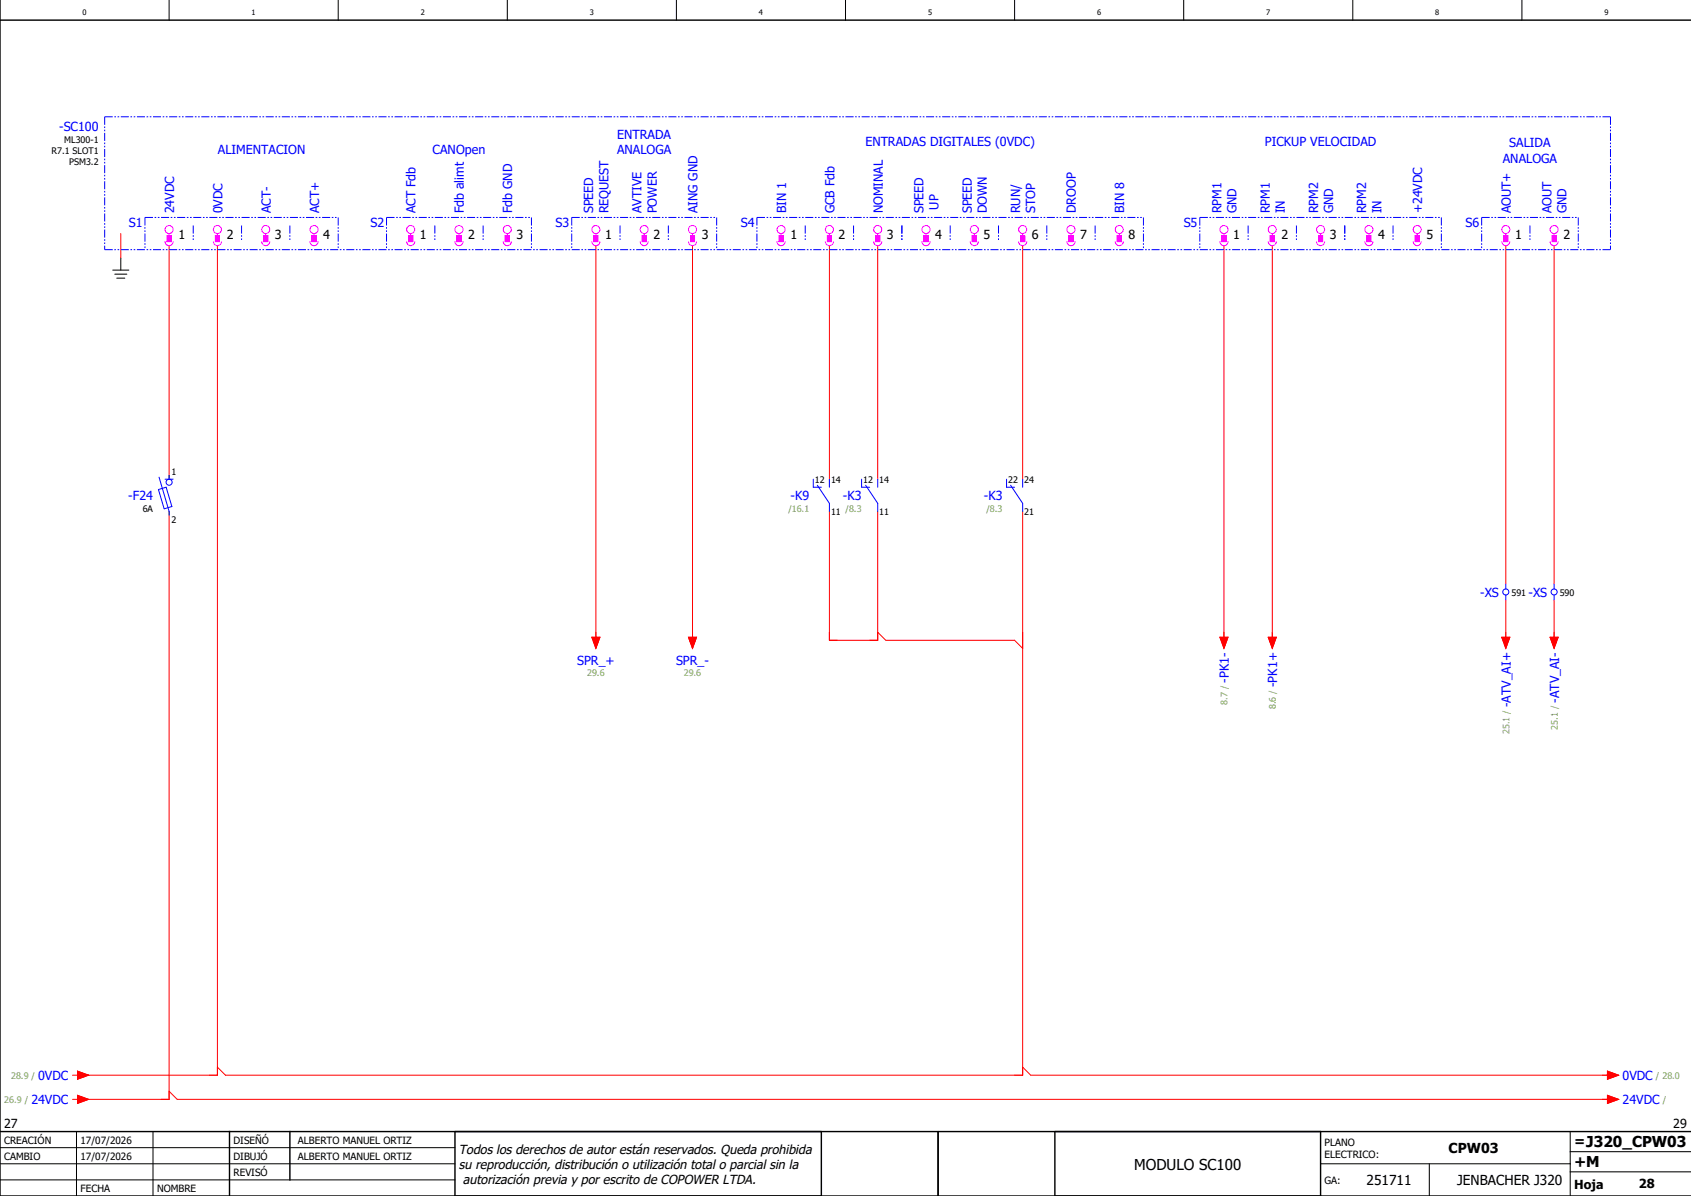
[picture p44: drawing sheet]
<svg xmlns="http://www.w3.org/2000/svg" width="420mm" height="297mm" viewBox="0 0 420 297" stroke-linecap="round" stroke-linejoin="round" font-family="sans-serif">
<defs><g id="words">
<g font-size="3.7">
<text x="281.7" y="290.5">MODULO SC100</text>
<text x="391" y="289.8">+M</text>
</g>
<g font-size="3.4">
<text x="359.8" y="286.4">CPW03</text>
<text x="391" y="284.6">=J320_CPW03</text>
<text x="339.4" y="294.4">251711</text>
<text x="361.9" y="294.4">JENBACHER J320</text>
</g>
<g font-size="3.2">
<text x="114" y="286.5">Todos los derechos de autor están reservados. Queda prohibida</text>
<text x="114" y="290.2">su reproducción, distribución o utilización total o parcial sin la</text>
<text x="115" y="294">autorización previa y por escrito de COPOWER LTDA.</text>
</g>
<g font-size="3.1" fill="#00f">
<text x="14.7" y="32.6">-SC100</text>
<text x="153.3" y="34.6">ENTRADA</text>
<text x="54.1" y="38.4">ALIMENTACION</text>
<text x="107.5" y="38.4">CANOpen</text>
<text x="153.3" y="38.4">ANALOGA</text>
<text x="214.9" y="36.4">ENTRADAS DIGITALES (0VDC)</text>
<text x="314.1" y="36.4">PICKUP VELOCIDAD</text>
<text x="373.3" y="40.4">ANALOGA</text>
<text x="374.9" y="36.6">SALIDA</text>
<text x="43.2" y="53" transform="rotate(-90 43.2 53)">24VDC</text>
<text x="55.2" y="53" transform="rotate(-90 55.2 53)">0VDC</text>
<text x="67.2" y="53" transform="rotate(-90 67.2 53)">ACT-</text>
<text x="79.2" y="53" transform="rotate(-90 79.2 53)">ACT+</text>
<text x="103.2" y="53" transform="rotate(-90 103.2 53)">ACT Fdb</text>
<text x="115.2" y="53" transform="rotate(-90 115.2 53)">Fdb alimt</text>
<text x="127.2" y="53" transform="rotate(-90 127.2 53)">Fdb GND</text>
<text x="147.4" y="53" transform="rotate(-90 147.4 53)">SPEED</text>
<text x="151.1" y="53" transform="rotate(-90 151.1 53)">REQUEST</text>
<text x="159.4" y="53" transform="rotate(-90 159.4 53)">AVTIVE</text>
<text x="163.1" y="53" transform="rotate(-90 163.1 53)">POWER</text>
<text x="173.2" y="53" transform="rotate(-90 173.2 53)">AING GND</text>
<text x="195.2" y="53" transform="rotate(-90 195.2 53)">BIN 1</text>
<text x="207.2" y="53" transform="rotate(-90 207.2 53)">GCB Fdb</text>
<text x="219.2" y="53" transform="rotate(-90 219.2 53)">NOMINAL</text>
<text x="229.4" y="53" transform="rotate(-90 229.4 53)">SPEED</text>
<text x="233.1" y="52" transform="rotate(-90 233.1 52)">UP</text>
<text x="241.4" y="53" transform="rotate(-90 241.4 53)">SPEED</text>
<text x="245.1" y="53" transform="rotate(-90 245.1 53)">DOWN</text>
<text x="253.4" y="53" transform="rotate(-90 253.4 53)">RUN/</text>
<text x="257.1" y="53" transform="rotate(-90 257.1 53)">STOP</text>
<text x="267.2" y="53" transform="rotate(-90 267.2 53)">DROOP</text>
<text x="279.2" y="53" transform="rotate(-90 279.2 53)">BIN 8</text>
<text x="303.4" y="53" transform="rotate(-90 303.4 53)">RPM1</text>
<text x="307.1" y="53" transform="rotate(-90 307.1 53)">GND</text>
<text x="315.4" y="53" transform="rotate(-90 315.4 53)">RPM1</text>
<text x="319.1" y="53" transform="rotate(-90 319.1 53)">IN</text>
<text x="327.4" y="53" transform="rotate(-90 327.4 53)">RPM2</text>
<text x="331.1" y="53" transform="rotate(-90 331.1 53)">GND</text>
<text x="339.4" y="53" transform="rotate(-90 339.4 53)">RPM2</text>
<text x="343.1" y="53" transform="rotate(-90 343.1 53)">IN</text>
<text x="353.2" y="53" transform="rotate(-90 353.2 53)">+24VDC</text>
<text x="375.2" y="53" transform="rotate(-90 375.2 53)">AOUT+</text>
<text x="385.4" y="53" transform="rotate(-90 385.4 53)">AOUT</text>
<text x="389.1" y="53" transform="rotate(-90 389.1 53)">GND</text>
<text x="32" y="56.4">S1</text>
<text x="92" y="56.4">S2</text>
<text x="138" y="56.4">S3</text>
<text x="184" y="56.4">S4</text>
<text x="294" y="56.4">S5</text>
<text x="364" y="56.4">S6</text>
<text x="31.9" y="124.2">-F24</text>
<text x="196.4" y="124.2">-K9</text>
<text x="209.4" y="124.2">-K3</text>
<text x="244.4" y="124.2">-K3</text>
<text x="367.6" y="148.2">-XS</text>
<text x="379.6" y="148.2">-XS</text>
<text x="143.3" y="165.1">SPR_+</text>
<text x="167.9" y="165.1">SPR_-</text>
<text x="305.2" y="169.5" transform="rotate(-90 305.2 169.5)">-PK1-</text>
<text x="317.2" y="170.6" transform="rotate(-90 317.2 170.6)">-PK1+</text>
<text x="375.2" y="175.6" transform="rotate(-90 375.2 175.6)">-ATV_AI+</text>
<text x="387.2" y="174.5" transform="rotate(-90 387.2 174.5)">-ATV_AI-</text>
<text x="9.5" y="268.2">0VDC</text>
<text x="403" y="268.2">0VDC</text>
<text x="7.8" y="274.2">24VDC</text>
<text x="403" y="274.2">24VDC</text>
</g>
<g font-size="3.1">
<text x="44.3" y="59.4">1</text>
<text x="56.3" y="59.4">2</text>
<text x="68.3" y="59.4">3</text>
<text x="80.3" y="59.4">4</text>
<text x="104.3" y="59.4">1</text>
<text x="116.3" y="59.4">2</text>
<text x="128.3" y="59.4">3</text>
<text x="150.3" y="59.4">1</text>
<text x="162.3" y="59.4">2</text>
<text x="174.3" y="59.4">3</text>
<text x="196.3" y="59.4">1</text>
<text x="208.3" y="59.4">2</text>
<text x="220.3" y="59.4">3</text>
<text x="232.3" y="59.4">4</text>
<text x="244.3" y="59.4">5</text>
<text x="256.3" y="59.4">6</text>
<text x="268.3" y="59.4">7</text>
<text x="280.3" y="59.4">8</text>
<text x="306.3" y="59.4">1</text>
<text x="318.3" y="59.4">2</text>
<text x="330.3" y="59.4">3</text>
<text x="342.3" y="59.4">4</text>
<text x="354.3" y="59.4">5</text>
<text x="376.3" y="59.4">1</text>
<text x="388.3" y="59.4">2</text>
<text x="1" y="280">27</text>
<text x="415.6" y="280">29</text>
<text x="391" y="295.2">Hoja</text>
<text x="407" y="295">28</text>
</g>
<g font-size="2.5">
<text x="1" y="284">CREACIÓN</text>
<text x="20" y="284">17/07/2026</text>
<text x="58" y="284">DISEÑÓ</text>
<text x="74" y="284">ALBERTO MANUEL ORTIZ</text>
<text x="329" y="284.5">PLANO</text>
<text x="329" y="287.5">ELECTRICO:</text>
<text x="1" y="288">CAMBIO</text>
<text x="20" y="288">17/07/2026</text>
<text x="58" y="292">REVISÓ</text>
<text x="58" y="288">DIBUJÓ</text>
<text x="74" y="288">ALBERTO MANUEL ORTIZ</text>
<text x="329" y="294">GA:</text>
<text x="20" y="296">FECHA</text>
<text x="39" y="296">NOMBRE</text>
</g>
<g font-size="2.2">
<text x="16" y="35.5">ML300-1</text>
<text x="12.8" y="38.2">R7.1 SLOT1</text>
<text x="17.2" y="40.9">PSM3.2</text>
<text x="42.6" y="117.9">1</text>
<text x="202.4" y="119.9">12</text>
<text x="206.4" y="119.9">14</text>
<text x="214.4" y="119.9">12</text>
<text x="218.4" y="119.9">14</text>
<text x="250.4" y="119.9">22</text>
<text x="254.4" y="119.9">24</text>
<text x="35.4" y="127.1">6A</text>
<text x="42.6" y="129.8">2</text>
<text x="206.4" y="127.8">11</text>
<text x="218.4" y="127.8">11</text>
<text x="254.4" y="127.8">21</text>
<text x="375.4" y="147.9">591</text>
<text x="387.4" y="147.9">590</text>
</g>
<g font-size="2.2" fill="#7ca552">
<text x="195.8" y="127.1">/16.1</text>
<text x="210" y="127.1">/8.3</text>
<text x="245" y="127.1">/8.3</text>
<text x="145.8" y="168">29.6</text>
<text x="169.8" y="168">29.6</text>
<text x="304.9" y="175" transform="rotate(-90 304.9 175)">8.7 /</text>
<text x="316.9" y="176.1" transform="rotate(-90 316.9 176.1)">8.6 /</text>
<text x="374.9" y="182.3" transform="rotate(-90 374.9 182.3)">25.1 /</text>
<text x="386.9" y="181.2" transform="rotate(-90 386.9 181.2)">25.1 /</text>
<text x="2.8" y="267.9">28.9 /</text>
<text x="411.3" y="267.9">/ 28.0</text>
<text x="1.1" y="273.9">26.9 /</text>
<text x="413" y="273.9">/</text>
</g>
<g font-size="1.9">
<text x="20.5" y="3.6">0</text>
<text x="62.5" y="3.6">1</text>
<text x="104.5" y="3.6">2</text>
<text x="146.5" y="3.6">3</text>
<text x="188.5" y="3.6">4</text>
<text x="230.5" y="3.6">5</text>
<text x="272.5" y="3.6">6</text>
<text x="314.5" y="3.6">7</text>
<text x="356.5" y="3.6">8</text>
<text x="398.5" y="3.6">9</text>
</g>
</g></defs>
<g fill="none" stroke="#000" stroke-width=".25">
<path d="M42 0v5M84 0v5M126 0v5M168 0v5M210 0v5M252 0v5M294 0v5M336 0v5M378 0v5M28 67.1h4M28.5 68.1h3M29 69.1h2"/>
<path d="M30 64.1v3M0 285h113M0 293h113M0 289h113M19 281v16M38 281v16M328 289h62M355 289v8M390 291h30M390 281v16M390 286h30"/>
</g>
<path d="M0 5h420M0 0v297h420M0 281h420M57 281v16M72 281v12M113 281v16M204 281v16M233 281v16M262 281v16M328 281v16" fill="none" stroke="#000" stroke-width=".35"/>
<g fill="none" stroke="#f00" stroke-width=".25">
<path d="M30 58v6.1M42 61v58M54 61v206h-34M148 61v98M172 61v98M206 61v58M218 61v58M254 61v58M304 61v98M316 61v98M374 61v84M386 61v84"/>
<path d="M42 127v146h-22M206 127v32h12v-32M254 127v140h-198l-2-2M147 158.3h2l-1 2.7zM171 158.3h2l-1 2.7zM218 157l2 2h32l2 2M303 158.3h2l-1 2.7zM315 158.3h2l-1 2.7zM373 158.3h2l-1 2.7zM374 149v10M385 158.3h2l-1 2.7zM386 149v10"/>
<path d="M18 267h1.2M18 273h1.2M19.2 266l2.8 1-2.8 1zM19.2 272l2.8 1-2.8 1zM42 271l2 2h356M254 265l2 2h144M399.2 266l2.8 1-2.8 1zM399.2 272l2.8 1-2.8 1z"/>
</g>
<g fill="none" stroke="#00f" stroke-width=".25" stroke-dasharray="2 .4 .4 .4 .4 .4" stroke-linecap="butt">
<path d="M26 29h374M26 29v33M400 29v33M36 54v8M36 54h48M48 56v4M60 56v4M72 56v4M84 54v8M96 54v8M96 54h36M108 56v4"/>
<path d="M120 56v4M132 54v8M142 54v8M142 54h36M154 56v4M166 56v4M178 54v8M188 54v8M188 54h96M200 56v4M212 56v4M224 56v4"/>
<path d="M236 56v4M248 56v4M260 56v4M272 56v4M284 54v8M298 54v8M298 54h60M310 56v4M322 56v4M334 56v4M346 56v4M358 54v8"/>
<path d="M368 54v8M368 54h24M380 56v4M392 54v8M26 62h374"/>
</g>
<g fill="none" stroke="#f0f" stroke-width=".25">
<path d="M41.5 58.5h1v1.5h-1zM42 58v.5M53.5 58.5h1v1.5h-1zM54 58v.5M65.5 58.5h1v1.5h-1zM66 58v.5M77.5 58.5h1v1.5h-1zM78 58v.5M101.5 58.5h1v1.5h-1zM102 58v.5M113.5 58.5h1v1.5h-1zM114 58v.5"/>
<path d="M125.5 58.5h1v1.5h-1zM126 58v.5M147.5 58.5h1v1.5h-1zM148 58v.5M159.5 58.5h1v1.5h-1zM160 58v.5M171.5 58.5h1v1.5h-1zM172 58v.5M193.5 58.5h1v1.5h-1zM194 58v.5M205.5 58.5h1v1.5h-1zM206 58v.5"/>
<path d="M217.5 58.5h1v1.5h-1zM218 58v.5M229.5 58.5h1v1.5h-1zM230 58v.5M241.5 58.5h1v1.5h-1zM242 58v.5M253.5 58.5h1v1.5h-1zM254 58v.5M265.5 58.5h1v1.5h-1zM266 58v.5M277.5 58.5h1v1.5h-1zM278 58v.5"/>
<path d="M303.5 58.5h1v1.5h-1zM304 58v.5M315.5 58.5h1v1.5h-1zM316 58v.5M327.5 58.5h1v1.5h-1zM328 58v.5M339.5 58.5h1v1.5h-1zM340 58v.5M351.5 58.5h1v1.5h-1zM352 58v.5M373.5 58.5h1v1.5h-1zM374 58v.5"/>
<path d="M385.5 58.5h1v1.5h-1zM386 58v.5M41 60a1 1 0 0 0 1 1 1 1 0 0 0 1-1M53 60a1 1 0 0 0 1 1 1 1 0 0 0 1-1M65 60a1 1 0 0 0 1 1 1 1 0 0 0 1-1M77 60a1 1 0 0 0 1 1 1 1 0 0 0 1-1M101 60a1 1 0 0 0 1 1 1 1 0 0 0 1-1M113 60a1 1 0 0 0 1 1 1 1 0 0 0 1-1M125 60a1 1 0 0 0 1 1 1 1 0 0 0 1-1M147 60a1 1 0 0 0 1 1 1 1 0 0 0 1-1M159 60a1 1 0 0 0 1 1 1 1 0 0 0 1-1M171 60a1 1 0 0 0 1 1 1 1 0 0 0 1-1"/>
<path d="M193 60a1 1 0 0 0 1 1 1 1 0 0 0 1-1M205 60a1 1 0 0 0 1 1 1 1 0 0 0 1-1M217 60a1 1 0 0 0 1 1 1 1 0 0 0 1-1M229 60a1 1 0 0 0 1 1 1 1 0 0 0 1-1M241 60a1 1 0 0 0 1 1 1 1 0 0 0 1-1M253 60a1 1 0 0 0 1 1 1 1 0 0 0 1-1M265 60a1 1 0 0 0 1 1 1 1 0 0 0 1-1M277 60a1 1 0 0 0 1 1 1 1 0 0 0 1-1M303 60a1 1 0 0 0 1 1 1 1 0 0 0 1-1M315 60a1 1 0 0 0 1 1 1 1 0 0 0 1-1M327 60a1 1 0 0 0 1 1 1 1 0 0 0 1-1M339 60a1 1 0 0 0 1 1 1 1 0 0 0 1-1"/>
<path d="M351 60a1 1 0 0 0 1 1 1 1 0 0 0 1-1M373 60a1 1 0 0 0 1 1 1 1 0 0 0 1-1M385 60a1 1 0 0 0 1 1 1 1 0 0 0 1-1"/>
<circle cx="42" cy="57" r="1"/>
<circle cx="54" cy="57" r="1"/>
<circle cx="66" cy="57" r="1"/>
<circle cx="78" cy="57" r="1"/>
<circle cx="102" cy="57" r="1"/>
<circle cx="114" cy="57" r="1"/>
<circle cx="126" cy="57" r="1"/>
<circle cx="148" cy="57" r="1"/>
<circle cx="160" cy="57" r="1"/>
<circle cx="172" cy="57" r="1"/>
<circle cx="194" cy="57" r="1"/>
<circle cx="206" cy="57" r="1"/>
<circle cx="218" cy="57" r="1"/>
<circle cx="230" cy="57" r="1"/>
<circle cx="242" cy="57" r="1"/>
<circle cx="254" cy="57" r="1"/>
<circle cx="266" cy="57" r="1"/>
<circle cx="278" cy="57" r="1"/>
<circle cx="304" cy="57" r="1"/>
<circle cx="316" cy="57" r="1"/>
<circle cx="328" cy="57" r="1"/>
<circle cx="340" cy="57" r="1"/>
<circle cx="352" cy="57" r="1"/>
<circle cx="374" cy="57" r="1"/>
<circle cx="386" cy="57" r="1"/>
</g>
<g fill="#f0f" stroke="#f0f" stroke-width=".25">
<path d="M77.5 58.5h1v1.5h-1z"/>
<path d="M65.5 58.5h1v1.5h-1z"/>
<path d="M53.5 58.5h1v1.5h-1z"/>
<path d="M253.5 58.5h1v1.5h-1z"/>
<path d="M241.5 58.5h1v1.5h-1z"/>
<path d="M229.5 58.5h1v1.5h-1z"/>
<path d="M41.5 58.5h1v1.5h-1z"/>
<path d="M125.5 58.5h1v1.5h-1z"/>
<path d="M113.5 58.5h1v1.5h-1z"/>
<path d="M101.5 58.5h1v1.5h-1z"/>
<path d="M171.5 58.5h1v1.5h-1z"/>
<path d="M159.5 58.5h1v1.5h-1z"/>
<path d="M147.5 58.5h1v1.5h-1z"/>
<path d="M217.5 58.5h1v1.5h-1z"/>
<path d="M205.5 58.5h1v1.5h-1z"/>
<path d="M193.5 58.5h1v1.5h-1z"/>
<path d="M277.5 58.5h1v1.5h-1z"/>
<path d="M265.5 58.5h1v1.5h-1z"/>
<path d="M351.5 58.5h1v1.5h-1z"/>
<path d="M339.5 58.5h1v1.5h-1z"/>
<path d="M327.5 58.5h1v1.5h-1z"/>
<path d="M315.5 58.5h1v1.5h-1z"/>
<path d="M303.5 58.5h1v1.5h-1z"/>
<path d="M385.5 58.5h1v1.5h-1z"/>
<path d="M373.5 58.5h1v1.5h-1z"/>
</g>
<g fill="none" stroke="#00f" stroke-width=".25">
<path d="M39.5 118.5l2.5 8.5v1M41 119h2M42 118v1M202 119v2h2M206 119v2M214 119v2h2M218 119v2M250 119v2h2M254 119v2M39.4 121.6l1.9-.6 1.4 4.8-1.9 .6zM203 120.5l3 4.5v2M215 120.5l3 4.5v2"/>
<path d="M251 120.5l3 4.5v2M374 145v1.3M374 147.8v1.2M386 145v1.3M386 147.8v1.2"/>
<circle cx="42" cy="119.7" r=".75"/>
<circle cx="374" cy="147" r=".75"/>
<circle cx="386" cy="147" r=".75"/>
</g>
<g fill="#f00" stroke="#f00" stroke-width=".25">
<path d="M19.2 266l2.8 1-2.8 1z"/>
<path d="M19.2 272l2.8 1-2.8 1z"/>
<path d="M399.2 266l2.8 1-2.8 1z"/>
<path d="M399.2 272l2.8 1-2.8 1z"/>
<path d="M147 158.3h2l-1 2.7z"/>
<path d="M171 158.3h2l-1 2.7z"/>
<path d="M303 158.3h2l-1 2.7z"/>
<path d="M315 158.3h2l-1 2.7z"/>
<path d="M373 158.3h2l-1 2.7z"/>
<path d="M385 158.3h2l-1 2.7z"/>
</g>
<use href="#words"/>
</svg>
